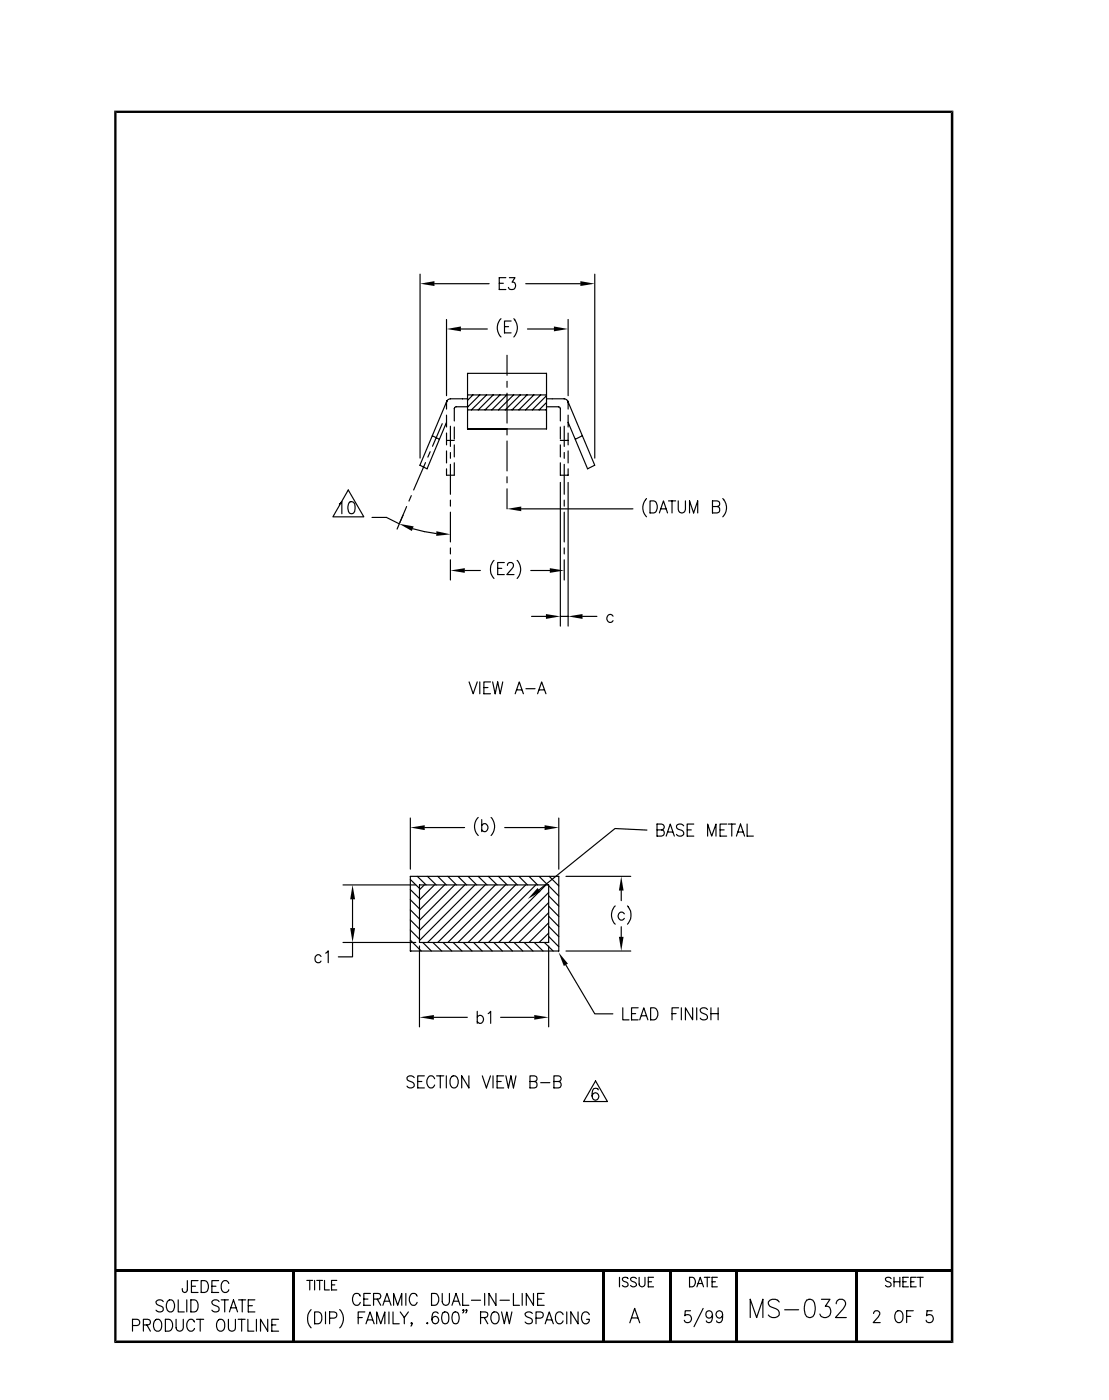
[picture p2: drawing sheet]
<svg xmlns="http://www.w3.org/2000/svg" width="241mm" height="305mm" viewBox="0 0 241 305" stroke-linecap="round" stroke-linejoin="round" font-family="sans-serif">
<g fill="none" stroke="#000" stroke-width=".25">
<path d="M91.4 59.7v40M129.4 59.7v40M94.5 61.8h11.9M97.2 69.6v16.5M100.3 71.6h5.7M108.6 61.7h.9M109 69.4a2.83 2.83 0 0 0 0 4M109.8 71.1h.9M110.1 60.5h-1.5v2.5h1.5M110.3 77.3v4.4M110.8 60.5h1.3l-.7 .9a.82 .82 0 0 1 .8 1 .82 .82 0 0 1-1 .6l-.4-.1-.2-.3M111.2 69.9h-1.4v2.6h1.4"/>
<path d="M111.8 69.4a2.95 2.95 0 0 1 0 4M114.4 61.8h11.9M114.8 71.6h5.7M123.6 69.6v16.5M93.6 98.3l-.5 1.2M94.1 94.9l1.5 .7M96.2 92.2l-2.1 5M97.2 87.7v1.4M97.2 90.4v2.6M97.2 94.3v2.6M97.2 98.2v2.6M97.2 91.9l-4.3 10.2-1.5-.8"/>
<path d="M97.2 87.5l-5.8 13.8M97.2 95.9h1.6M97.2 87.3v.4v-.3M98 92.8v4.4M98 98.5v1.3M98.8 89v2.7M98.8 93v2.6M98.8 96.9v2.6M101.7 86.8h-3.7l-.5 .2-.3 .3 .1-.1M101.7 88.6h-2.6l-.2 .3M101.7 89.2h17.2M101.7 86h17.2"/>
<path d="M101.7 81.3h17.2v12.1h-17.2zM102.9 86l-1.2 1.2M104.4 86l-2.7 2.6M105.9 86l-3.3 3.2M107.3 86l-3.2 3.2M108.8 86l-3.3 3.2M110.3 86l-3.3 3.2M110.3 83v1.3M110.3 85.6v6.5M110.3 93.4v1.3M110.3 96v6.5M111.8 86l-3.3 3.2"/>
<path d="M113.2 86l-3.3 3.2M114.7 86l-3.3 3.2M116.2 86l-3.3 3.2M117.6 86l-3.3 3.2M118.9 86.8h3.9l.5 .2 .2 .3M118.9 88.6h2.7l.3 .2v2.9M118.9 86.1l-3.1 3.1M118.9 87.6l-1.6 1.6M118.9 89.1l-.1 .1M121.9 93v2.6M121.9 96.9v2.6M121.9 95.9h1.7"/>
<path d="M122.8 92.8v4.4M122.8 98.5v1.3M123.6 87.4l-.1-.1 .1 1.8M123.6 90.4v2.6M123.6 94.3v2.6M123.6 98.2v2.6M123.6 91.9l4.2 10.2 1.6-.8M123.6 87.5l5.8 13.8M126.7 94.9l-1.5 .7M73.8 109.7l.6-.5v2.6M75.8 106.7l3.4 5.8h-6.8zM76 109.3l.6-.1a1.16 1.16 0 0 1 .7 1.5l-.1 .6-.3 .4-.5 .1a1.49 1.49 0 0 1-.6-2.1z"/>
<path d="M80.9 112.6h3.2l2.8 1.4M87.7 112.1l-.7 1.6M88.5 110.3l-2.1 4.9M89.5 107.9l-.5 1.2M89.8 115.1l5.1 1.1M92.6 100.7l-2.6 6M98 101.1v6.5M98 108.9v1.3M98 111.5v6.5M98 119.3v1.3M98.8 100.8v2.7h-1.6v-1.4M110.3 103.8v1.3"/>
<path d="M110.3 106.4v4.4M113.4 110.8h24.3M121.9 100.8v2.7h1.7v-1.4M121.9 105v31.3M122.8 101.1v6.5M122.8 108.9v1.3M122.8 111.5v6.5M122.8 119.3v1.3M123.6 105v31.3M140.7 108.5a2.83 2.83 0 0 0 0 4M141.4 109.1h.8a1.48 1.48 0 0 1 0 2.6h-.8zM143.5 111.7l.9-2.6 .8 2.6"/>
<path d="M143.8 110.8h1.1M145.5 109.1h1.5M146.2 109.1v2.6M147.6 109.1v1.8a.78 .78 0 0 0 .8 .8 .78 .78 0 0 0 .7-.8v-1.8M150 111.7v-2.6l.9 2.6 .9-2.6v2.6M155 110.3h1l.5-.2 .1-.5-.2-.4-1.4-.1v2.6l1.4-.2a.74 .74 0 0 0-.4-1.2M157.3 108.5a2.83 2.83 0 0 1 0 4M98 121.9v4.4M101.1 124.2h3.4M107.5 122a2.9 2.9 0 0 0 0 3.9M108.3 123.7h.9M109.7 122.5h-1.4v2.6h1.4"/>
<path d="M110.4 123.1l.2-.5 .7-.1a.77 .77 0 0 1 .1 1.3l-1.1 1.3h1.5M112.5 122a2.9 2.9 0 0 1 0 3.9M115.5 124.2h4.1M115.7 134.2h3.1M121.9 134.2h1.7M122.8 121.9v4.4M126.7 134.2h3.2M133.4 134.2a.79 .79 0 0 0-1.1-.2 .79 .79 0 0 0-.1 1.1 .67 .67 0 0 0 .6 .4 .67 .67 0 0 0 .6-.4M102.1 148.5l.9 2.5 .8-2.5M104.4 148.5v2.5M105.3 149.7h.9M106.7 148.5h-1.4v2.5h1.4"/>
<path d="M107.2 148.5l.5 2.5 .6-2.5 .5 2.5 .6-2.5M112.1 151l.9-2.5 .9 2.5M112.4 150.2h1.1M114.4 149.9h2M117 151l.9-2.5 .9 2.5M117.3 150.2h1.1M89.3 178.1v11.1M104.1 178a2.79 2.79 0 0 0 0 3.9M104.8 179.7a.79 .79 0 0 1 1.2-.2 .79 .79 0 0 1 0 1.2 .67 .67 0 0 1-.6 .4 .67 .67 0 0 1-.6-.4M104.8 178.4v2.7M106.8 178a2.9 2.9 0 0 1 0 3.9M121.6 178.1v11.1"/>
<path d="M148.8 179.8a.85 .85 0 0 0-.9-.4 .85 .85 0 0 0-.7 .6l.2 .4 .9 .4a.65 .65 0 0 1 .5 .6 .65 .65 0 0 1-.6 .6l-.8-.1-.2-.2M151 179.4h-1.5v2.6h1.5M158.1 179.4h-1.4v2.6h1.4M158.5 179.4h1.5M159.2 179.4v2.6M162.6 179.4v2.6h1.3M74.6 192.7h15.9M76.7 195.8v6.3M89.3 190.8h32.3v16.3h-32.3zM89.3 191.5l2 1.9M89.3 193.7l2 1.9M89.3 195.9l2 2"/>
<path d="M89.3 198.1l2 2M90.8 190.8l1.9 1.9M91.3 192.7h28.1v12.5h-28.1zM92.3 192.7l-1 1M92.4 180.2h8.7M93 190.8l1.9 1.9M94.5 192.7l-3.2 3.2M95.2 190.8l1.9 1.9M96.7 192.7l-5.4 5.4M97.5 190.8l1.8 1.9M98.9 192.7l-7.6 7.7M99.7 190.8l1.8 1.9"/>
<path d="M101.1 192.7l-9.8 9.9M101.9 190.8l1.8 1.9M103.3 192.7l-12 12.1M104.1 190.8l1.9 1.9M105.6 192.7l-12.6 12.5M106.3 190.8l1.9 1.9M107.8 192.7l-12.6 12.5M108.5 190.8l1.9 1.9M109.8 180.2h8.7M110 192.7l-12.5 12.5M110.7 190.8l1.9 1.9M112.2 192.7l-12.5 12.5"/>
<path d="M112.9 190.8l1.9 1.9M114.4 192.7l-12.5 12.5M115.1 190.8l1.9 1.9M116.6 192.7l-12.5 12.5M117.3 190.8l1.9 1.9M118.8 192.7l-12.5 12.5M119.4 194.3l-10.9 10.9M119.4 196.5l-8.7 8.7M119.4 198.7l-6.5 6.5M119.4 192.8l2.2 2.3M119.4 195l2.2 2.3M119.4 197.3l2.2 2.2"/>
<path d="M119.4 199.5l2.2 2.2M119.5 190.8l2.1 2.1M123.1 190.8h14.1M133.9 197.2a2.83 2.83 0 0 0 0 4M135.2 193.9v2.2M135.8 199a.79 .79 0 0 0-1.1-.2 .79 .79 0 0 0-.1 1.1 .67 .67 0 0 0 .6 .4 .67 .67 0 0 0 .6-.4M136.5 197.2a2.95 2.95 0 0 1 0 4M140.8 180.7l-7-.3-16.5 13.4M143 180.7h.9a.64 .64 0 0 0 .6-.7 .64 .64 0 0 0-.6-.6h-.9v2.6h.9a.68 .68 0 0 0 .6-.6 .68 .68 0 0 0-.6-.7M144.9 182l.9-2.6 .9 2.6M145.3 181.1h1.1M149.5 180.7h.9"/>
<path d="M154 182v-2.6l.9 2.6 .9-2.6v2.6M156.7 180.7h.9M160.2 182l.9-2.6 .9 2.6M160.6 181.1h1.1M69.8 208.2a.73 .73 0 0 0-.9-.3 .73 .73 0 0 0-.4 1 .7 .7 0 0 0 .5 .7 .7 .7 0 0 0 .8-.3M70.9 207.5l.5-.5v2.6M74.6 205.2h15.9M76.7 205.2v3.1h-3.1M89.3 200.3l2 2M89.3 202.5l2 2M89.3 204.7l2.4 2.4M89.3 206.9l.2 .2"/>
<path d="M91.3 206v17.6M92 205.2l1.9 1.9M94.2 205.2l1.9 1.9M96.4 205.2l1.9 1.9M98.6 205.2l1.9 1.9M100.8 205.2l1.9 1.9M103 205.2l1.9 1.9M105.2 205.2l1.9 1.9M107.4 205.2l1.9 1.9M109.6 205.2l1.9 1.9M111.8 205.2l1.9 1.9M114 205.2l2 1.9"/>
<path d="M116.2 205.2l2 1.9M118.4 205.2l2 1.9M119.4 206v17.6M119.4 200.9l-4.3 4.3M119.4 203.2l-2.1 2M119.4 201.7l2.2 2.2M119.4 203.9l2.2 2.2M123.1 210.1l6.3 10.6h3.9M123.1 207.1h14.1M135.2 201.8v2.2M135.5 219.4v2.6h1.4M138.9 219.4h-1.5v2.6h1.5"/>
<path d="M141.6 219.4a1.38 1.38 0 0 1 1.4 .7 1.38 1.38 0 0 1-.1 1.6l-.6 .3h-.7zM147.7 219.4h-1.5v2.6M148.3 219.4v2.6M150.7 219.4v2.6l-1.6-2.6v2.6M151.6 219.4v2.6M153.9 219.8a.85 .85 0 0 0-.8-.4 .85 .85 0 0 0-.7 .6l.2 .4 .9 .4a.66 .66 0 0 1 .2 1.1 1 1 0 0 1-1.3-.2M154.7 219.4v2.6M156.3 219.4v2.6M90.1 234.6a.85 .85 0 0 0-.8-.4 .85 .85 0 0 0-.7 .7l.4 .4a1.26 1.26 0 0 1 1.1 .8 .84 .84 0 0 1-.6 .8 .84 .84 0 0 1-.9-.4M90.9 235.5h.9M92.3 234.2h-1.4v2.7h1.4M94.4 221.5h7.3"/>
<path d="M94.6 234.9a.8 .8 0 0 0-1.3-.5 1.61 1.61 0 0 0 .3 2.5 .84 .84 0 0 0 1-.7M95 234.2h1.6M95.8 234.2v2.7M97.1 234.2v2.7M98.3 234.4a.91 .91 0 0 1 1.4 .8 1.18 1.18 0 0 1-1.1 1.7 1.65 1.65 0 0 1-.3-2.5zM102 234.2v2.7l-1.5-2.7v2.7M103.8 221.4a.84 .84 0 0 1 1.5 .3 .84 .84 0 0 1-1 1.1l-.5-.4M103.8 220.2v2.6M104.9 234.2l.9 2.7 .9-2.7M106.2 220.7l.6-.5v2.6M107.3 234.2v2.7M108.2 235.5h.9"/>
<path d="M108.9 221.5h7.3M109.6 234.2h-1.4v2.7h1.4M110.1 234.2l.5 2.7 .6-2.7 .5 2.7 .6-2.7M115.3 235.5l1.3-.2 .2-.3-.2-.6-1.3-.2v2.7l1.3-.2a.74 .74 0 0 0-.3-1.2M117.6 235.7h2M120.5 235.5h1a.62 .62 0 0 0 .6-.7 .62 .62 0 0 0-.6-.6h-1v2.7h1a.71 .71 0 0 0 .6-.7 .71 .71 0 0 0-.6-.7M129.6 235.3l2.6 4.5h-5.2zM130.2 237.3a.74 .74 0 0 0-1-.3 2.21 2.21 0 0 0 0 2.4 .75 .75 0 0 0 1-.3 .75 .75 0 0 0-.4-1.1 .75 .75 0 0 0-1 .6M137.4 220.7h.9M139.2 222l.9-2.6 .9 2.6M139.5 221.1h1.2M146.2 220.7h.9"/>
<path d="M154.7 220.7h1.6M40.8 278.8l-.2 2.4a.56 .56 0 0 1-.8 0l-.1-.7M43.1 278.8h-1.4v2.6h1.4M43.8 278.8a1.35 1.35 0 0 1 1.5 .9 1.35 1.35 0 0 1-.8 1.7h-.7zM47.6 278.8h-1.5v2.6h1.5M49.8 279.4a.84 .84 0 0 0-1-.6 .84 .84 0 0 0-.7 1 1.13 1.13 0 0 0 1.1 1.6l.5-.3 .1-.3M66.8 278.8h1.2M67.4 278.8v2M68.5 278.8v2M68.9 278.8h1.3M69.6 278.8v2M70.6 278.8v2h1.1"/>
<path d="M72.1 279.7h.8M73.3 278.8h-1.2v2h1.2M134.8 278.1v2.1M136.7 278.4a.68 .68 0 0 0-.7-.3 .68 .68 0 0 0-.6 .5l.4 .4 .7 .3a.51 .51 0 0 1 .1 .5 .51 .51 0 0 1-.4 .4h-.3l-.5-.3M138.5 278.4a.71 .71 0 0 0-.7-.3 .71 .71 0 0 0-.6 .5l.2 .2 .7 .3 .4 .5a.69 .69 0 0 1-.6 .6 .69 .69 0 0 1-.7-.3M139.1 278.1v1.5a.64 .64 0 0 0 .6 .6 .64 .64 0 0 0 .6-.6v-1.5M141.1 279.1h.7M142.2 278.1h-1.1v2.1h1.1M150 278.1a1.06 1.06 0 0 1 1.3 1 1.06 1.06 0 0 1-1.3 1.1zM151.9 279.4h.9M153.2 278.1h1.3M153.9 278.1v2.1"/>
<path d="M154.9 279.1h.8M156.1 278.1h-1.2v2.1h1.2M193.9 278.4a.67 .67 0 0 0-.7-.3 .67 .67 0 0 0-.5 .5l.3 .4 .7 .3a.51 .51 0 0 1 .2 .5 .51 .51 0 0 1-.4 .4h-.4l-.4-.3M194.5 278.1v2.1M194.5 279.1h1.3M195.8 278.1v2.1M196.5 279.1h.7M197.7 278.1h-1.2v2.1h1.2M198.2 279.1h.7M199.3 278.1h-1.1v2.1h1.1M199.6 278.1h1.3M200.2 278.1v2.1"/>
<path d="M28.8 288.6h1a.69 .69 0 0 0 .6-.7 .69 .69 0 0 0-.6-.7h-1v2.6M31.2 288.5l1.3-.2 .2-.3-.1-.5-.4-.3h-1v2.6M32 288.5l.7 1.3M33.6 287.6l.5-.4a1.16 1.16 0 0 1 1.1 1.6 .88 .88 0 0 1-.6 .9 .88 .88 0 0 1-1-.2 1.91 1.91 0 0 1 0-1.9zM35.5 283.4a.85 .85 0 0 0-.9-.4 .85 .85 0 0 0-.6 .6 1.55 1.55 0 0 0 1.3 .9 .63 .63 0 0 1 0 1 1.03 1.03 0 0 1-1.3-.3M36 287.2a1.38 1.38 0 0 1 1.5 .8 1.38 1.38 0 0 1-.4 1.7l-1.1 .1zM36.4 283.4a.76 .76 0 0 1 1.4 0 1.67 1.67 0 0 1-.5 2.2h-.4a1.48 1.48 0 0 1-.5-2.2zM38.3 287.2v1.9a.79 .79 0 0 0 .8 .7 .79 .79 0 0 0 .8-.7v-1.9M38.8 283v2.6h1.3M40.6 283v2.6M41.5 283a1.38 1.38 0 0 1 1.5 .6 1.38 1.38 0 0 1-.1 1.6l-.6 .4h-.8zM41.7 280h.8"/>
<path d="M42.3 287.8a.81 .81 0 0 0-1.2-.4 1.56 1.56 0 0 0 .2 2.4 .86 .86 0 0 0 1-.6M42.8 287.2h1.5M43.6 287.2v2.6M46.1 280h.9M47.3 287.6a.85 .85 0 0 1 1.1-.3 .85 .85 0 0 1 .5 .9 1.13 1.13 0 0 1-1.1 1.6 1.6 1.6 0 0 1-.5-2.2zM47.7 283.4a.85 .85 0 0 0-.9-.4 .85 .85 0 0 0-.7 .6 1.55 1.55 0 0 0 1.4 .9 .63 .63 0 0 1 0 1 1 1 0 0 1-1.4-.3M48.1 283h1.6M48.9 283v2.6M49.7 287.2v1.9a.76 .76 0 0 0 .8 .7 .76 .76 0 0 0 .7-.7v-1.9M49.9 285.6l.9-2.6 .9 2.6M50.2 284.7h1.2M51.8 287.2h1.5"/>
<path d="M51.9 283h1.6M52.6 287.2v2.6M52.7 283v2.6M53.9 287.2v2.6h1.3M54 284.3h.9M55.5 283h-1.5v2.6h1.5M55.8 287.2v2.6M58.3 287.2v2.6l-1.6-2.6v2.6M59.1 288.5h.9M60.6 287.2h-1.5v2.6h1.5M67.7 285.1a2.95 2.95 0 0 0 0 4M68.5 285.6a1.35 1.35 0 0 1 1.4 .6 1.35 1.35 0 0 1-.1 1.6l-.5 .4h-.8z"/>
<path d="M70.8 285.6v2.6M71.7 287h1a.68 .68 0 0 0 .6-.7 .68 .68 0 0 0-.6-.7h-1v2.6M73.9 285.1a2.83 2.83 0 0 1 0 4M77.9 286.9h.9M78.4 282.2l-.3-.5a.86 .86 0 0 0-1.2 .2 1.65 1.65 0 0 0 .5 2.3 .84 .84 0 0 0 1-.7M79.2 282.8h.9M79.4 285.6h-1.5v2.6M79.6 288.2l.9-2.6 .9 2.6M80 287.4h1.1M80.6 281.6h-1.4v2.6h1.4M81.3 282.8h1a.62 .62 0 0 0 .6-.6 .62 .62 0 0 0-.6-.6h-1v2.6M82 288.2v-2.6l.8 2.6 .9-2.6v2.6"/>
<path d="M82.1 282.8l.7 1.4M83.3 284.2l.9-2.6 .9 2.6M83.6 283.3h1.2M84.6 285.6v2.6M85.5 285.6v2.6h1.4M85.6 284.2v-2.6l.9 2.6 .9-2.6v2.6M87.1 285.6l.9 1.3M88 286.9v1.3M88.3 281.6v2.6M88.9 285.6l-.9 1.3M89.7 288.1l-.2 .1-.1-.1 .1-.1a.49 .49 0 0 1-.1 .7M90.8 282.2a.87 .87 0 0 0-1.1-.6 .87 .87 0 0 0-.6 1 1.2 1.2 0 0 0 1.1 1.6l.6-.7"/>
<path d="M92.9 288.1l.1-.1 .1 .1-.1 .1zM93.9 281.6h.8a1.41 1.41 0 0 1 .8 1.3 1.41 1.41 0 0 1-.8 1.3h-.8zM95.3 286a.69 .69 0 0 0-1-.3 1.6 1.6 0 0 0 .4 2.5 .76 .76 0 0 0 .8-.7 .76 .76 0 0 0-.7-.8 .76 .76 0 0 0-.8 .7M96.2 281.6v1.8a.78 .78 0 0 0 .8 .8 .78 .78 0 0 0 .8-.8v-1.8M96.4 285.7a.77 .77 0 0 1 1.2 .4 2.47 2.47 0 0 1-.3 2l-.5 .1a1.49 1.49 0 0 1-.6-2.1zM98.3 284.2l.9-2.6 .9 2.6M98.7 285.7a.72 .72 0 0 1 1.1 .4 2.26 2.26 0 0 1-.2 2l-.6 .1a1.49 1.49 0 0 1-.5-2.1zM98.7 283.3h1.1M100.7 281.6v2.6h1.3M100.9 285.2l-.1 .2-.1-.2 .1-.1 .1 .1-.2 .6M101.5 285.4l.1-.2-.1 .2-.2-.2 .2-.1 .1 .4-.3 .3M102.6 283.1h2"/>
<path d="M104.6 286.9l1.3-.2 .2-.4-.1-.5-.4-.2h-1v2.6M105.4 286.9l.7 1.3M105.5 281.6v2.6M107 286a.87 .87 0 0 1 1.1-.3 .87 .87 0 0 1 .5 .9 1.16 1.16 0 0 1-1.1 1.6 1.65 1.65 0 0 1-.5-2.2zM107.9 281.6v2.6l-1.5-2.6v2.6M108.8 283.1h2M109.1 285.6l.6 2.6 .6-2.6 .5 2.6 .6-2.6M111.7 281.6v2.6h1.3M113.6 281.6v2.6M115.8 286a.88 .88 0 0 0-.8-.4 .88 .88 0 0 0-.7 .6 1.55 1.55 0 0 0 1.3 .9 .63 .63 0 0 1 0 1 1.03 1.03 0 0 1-1.3-.3M116.1 281.6v2.6l-1.6-2.6v2.6M116.6 287h1a.68 .68 0 0 0 .6-.7 .68 .68 0 0 0-.6-.7h-1v2.6"/>
<path d="M117 282.8h.9M118.4 281.6h-1.4v2.6h1.4M118.6 288.2l.9-2.6 .9 2.6M119 287.4h1.1M122.5 286.2a.85 .85 0 0 0-1-.6 .85 .85 0 0 0-.6 1 1.16 1.16 0 0 0 1.1 1.6l.5-.6M123.3 285.6v2.6M125.8 285.6v2.6l-1.6-2.6v2.6M128.2 286.2a.82 .82 0 0 0-.6-.6 .82 .82 0 0 0-.9 .4 1.65 1.65 0 0 0 .5 2.2 .83 .83 0 0 0 1-1h-.6M137 288l1.1-3.1 1.1 3.1M137.5 286.9h1.3M150.2 285.4h-1.1l-.1 1.1a.84 .84 0 0 1 1.3 0 .84 .84 0 0 1-.2 1.2 .84 .84 0 0 1-1.2-.3M151.6 280.2l.8-2.1 .7 2.1"/>
<path d="M153 284.9l-2 3.9M155 286.2a.76 .76 0 0 1-.9 .7 .76 .76 0 0 1-.5-1.1 .76 .76 0 0 1 1.1-.3 1.93 1.93 0 0 1 0 2.3 .66 .66 0 0 1-1-.2M157.2 286.2a.76 .76 0 0 1-1.1 .6 .76 .76 0 0 1 0-1.3 .71 .71 0 0 1 1 .2 2.68 2.68 0 0 1-.2 2.1 .61 .61 0 0 1-1-.2M163.2 286.9v-4l1.4 4 1.4-4v4M169.5 283.5a1.43 1.43 0 0 0-2.3 0 1.01 1.01 0 0 0 .7 1.1l1 .3a.98 .98 0 0 1 .7 1.1 .98 .98 0 0 1-.9 .9h-.7l-.8-.6M170.7 285.2h3.1M175.5 283.1l.9-.2a1.88 1.88 0 0 1 1 2.3l-.2 .9-.3 .5-.9 .3a1.88 1.88 0 0 1-1-2.3l.2-1zM178.7 282.9h1.9l-1 1.5h.5a1.28 1.28 0 0 1 .4 2.1 1.28 1.28 0 0 1-2.1-.4M181.9 283.8a.98 .98 0 0 1 .7-.9h.7a1 1 0 0 1 .5 1.5l-2 2.5h2.3M190.1 286l.2-.5 .2-.1a.75 .75 0 0 1 .9 .4l-.3 .9-1.1 1.3h1.5M194.9 285.7a.87 .87 0 0 1 1-.3 .87 .87 0 0 1 .6 .9 1.16 1.16 0 0 1-1.1 1.7 1.6 1.6 0 0 1-.5-2.3zM197.3 286.6h.9"/>
<path d="M198.7 285.4h-1.4v2.6M202.8 285.4h-1.1l-.1 1.1a.87 .87 0 0 1 1.2 0 .87 .87 0 0 1 0 1.2 .87 .87 0 0 1-1.2 0l-.1-.3"/>
</g>
<g fill="#000">
<path d="M24.8 24.1h182.6l-.5 .5h-181.5zM206.9 24.6l.5-.5v268.3l-.5-.6zM91.4 61.8l3.1-.6v1.1zM97.2 71.6l3.1-.5v1zM120.5 71.1l3.1 .5-3.1 .5zM126.3 61.2l3.1 .6-3.1 .5zM86.9 114l3.1 .6-.4 1zM95 115.7l3 .6-3.1 .4zM110.3 110.8l3.1-.5v1zM98 124.2l3.1-.5v1zM118.8 133.7l3.1 .5-3.1 .5zM119.6 123.7l3.2 .5-3.2 .5z"/>
<path d="M123.6 134.2l3.1-.5v1zM89.3 180.2l3.1-.5v1zM118.5 179.7l3.1 .5-3.1 .5zM76.7 192.7l.6 3.1h-1.1zM117 193.3l.6 .8-2.7 1.6zM135.2 190.8l.5 3.1h-1zM76.2 202.1h1.1l-.6 3.1zM121.5 207.3l2.1 2.5-.9 .5zM134.7 204h1l-.5 3.1zM91.3 221.5l3.1-.5v1zM116.2 221l3.2 .5-3.2 .5zM25.1 276.3h182v.5h-182z"/>
<path d="M63.5 276.5h.5v15.6h-.5zM130.9 276.5h.6v15.6h-.6zM145.5 276.5h.5v15.6h-.5zM160.1 276.5h.5v15.6h-.5zM186.1 276.5h.5v15.6h-.5zM24.8 24.1l.6 .5v267.2l-.6 .6zM25.4 291.8h181.5l.5 .6h-182.6z"/>
</g>
</svg>
